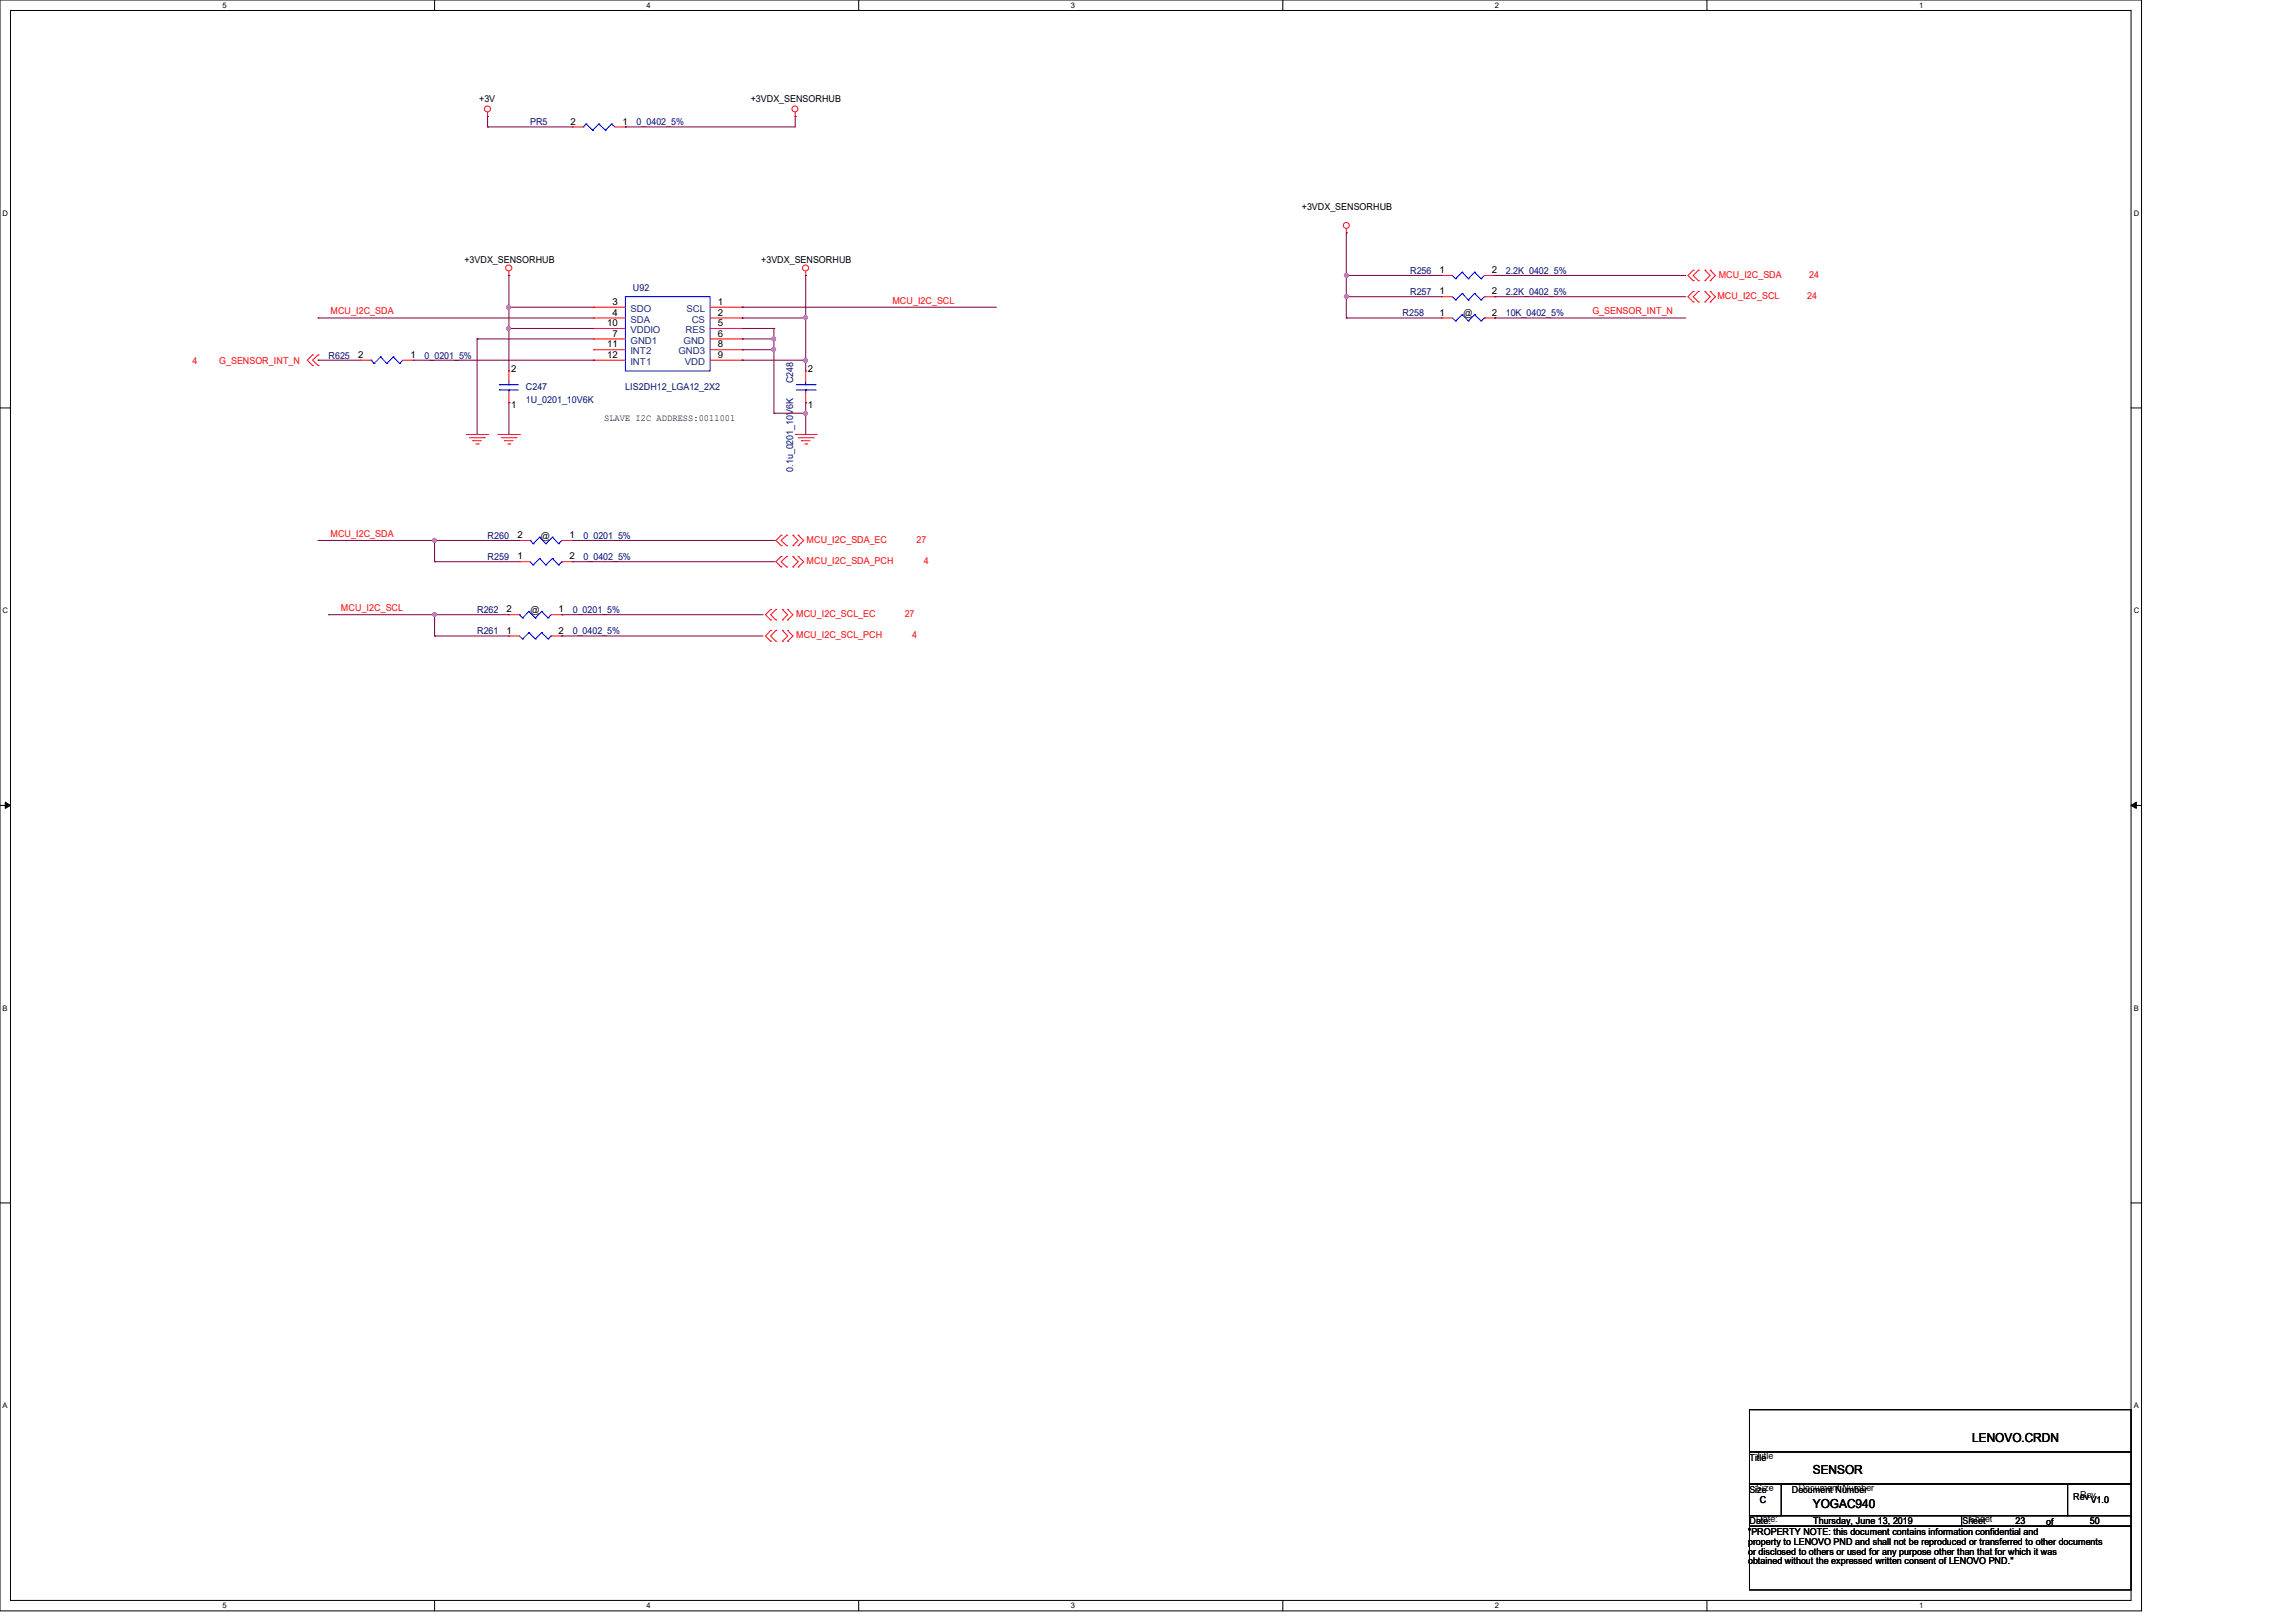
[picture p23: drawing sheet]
<svg xmlns="http://www.w3.org/2000/svg" width="297mm" height="210mm" viewBox="0 0 297 210" stroke-linecap="round" stroke-linejoin="round" font-family="sans-serif">
<defs><g id="words">
<g font-size="1.6">
<text x="234.5" y="190.7">SENSOR</text>
<text x="255.1" y="186.6">LENOVO.CRDN</text>
<text x="234.5" y="195.1">YOGAC940</text>
</g>
<g font-size="1.2">
<text x="62" y="13.2">+3V</text>
<text x="73.8" y="16.1">2</text>
<text x="80.5" y="16.1">1</text>
<text x="97.1" y="13.2">+3VDX_SENSORHUB</text>
<text x="168.4" y="27.2">+3VDX_SENSORHUB</text>
<text x="60.1" y="34">+3VDX_SENSORHUB</text>
<text x="98.5" y="34">+3VDX_SENSORHUB</text>
<text x="186.2" y="35.3">1</text>
<text x="193" y="35.3">2</text>
<text x="79.2" y="39.5">3</text>
<text x="79.2" y="40.9">4</text>
<text x="92.8" y="40.9">2</text>
<text x="92.8" y="39.5">1</text>
<text x="186.2" y="38.1">1</text>
<text x="186.2" y="40.9">1</text>
<text x="189.3" y="40.9">@</text>
<text x="193" y="38.1">2</text>
<text x="193" y="40.9">2</text>
<text x="46.4" y="46.3">2</text>
<text x="53.1" y="46.3">1</text>
<text x="78.6" y="42.2">10</text>
<text x="78.6" y="45">11</text>
<text x="78.6" y="46.3">12</text>
<text x="79.2" y="43.6">7</text>
<text x="92.8" y="42.2">5</text>
<text x="92.8" y="46.3">9</text>
<text x="92.8" y="43.6">6</text>
<text x="92.8" y="45">8</text>
<text x="66.1" y="52.8">1</text>
<text x="66.1" y="48.1">2</text>
<text x="104.5" y="52.8">1</text>
<text x="104.5" y="48.1">2</text>
<text x="78.1" y="54.5">SLAVE I2C ADDRESS:0011001</text>
<text x="66.9" y="69.6">2</text>
<text x="70" y="69.7">@</text>
<text x="73.7" y="69.6">1</text>
<text x="66.9" y="72.4">1</text>
<text x="73.7" y="72.4">2</text>
<text x="65.5" y="82">1</text>
<text x="65.5" y="79.2">2</text>
<text x="68.6" y="79.3">@</text>
<text x="72.3" y="82">2</text>
<text x="72.3" y="79.2">1</text>
<text x="226.3" y="189">Title</text>
<text x="227.2" y="188.7">Title</text>
<text x="226.3" y="193.2">Size</text>
<text x="226.3" y="197.3">Date:</text>
<text x="227.2" y="192.9">Size</text>
<text x="227.2" y="197">Date:</text>
<text x="227.7" y="194.5">C</text>
<text x="231.8" y="193.2">Document Number</text>
<text x="232.7" y="192.9">Document Number</text>
<text x="234.6" y="197.3">Thursday, June 13, 2019</text>
<text x="253.9" y="197.3">Sheet</text>
<text x="254.8" y="197">Sheet</text>
<text x="260.7" y="197.3">23</text>
<text x="264.7" y="197.3">of</text>
<text x="268.2" y="194.1">Rev</text>
<text x="269.1" y="193.8">Rev</text>
<text x="270.4" y="197.3">50</text>
<text x="270.5" y="194.5">V1.0</text>
<text x="226.1" y="198.6">&quot;PROPERTY NOTE: this document contains information confidential and</text>
<text x="226.1" y="199.9">property to LENOVO PND and shall not be reproduced or transferred to other documents</text>
<text x="226.1" y="201.2">or disclosed to others or used for any purpose other than that for which it was</text>
<text x="226.1" y="202.4">obtained without the expressed written consent of LENOVO PND.&quot;</text>
</g>
<g font-size="1.2" fill="#000080">
<text x="68.6" y="16.2">PR5</text>
<text x="82.4" y="16.2">0_0402_5%</text>
<text x="182.4" y="35.4">R256</text>
<text x="194.8" y="35.4">2.2K_0402_5%</text>
<text x="81.9" y="37.6">U92</text>
<text x="181.4" y="40.9">R258</text>
<text x="182.4" y="38.1">R257</text>
<text x="194.8" y="38.1">2.2K_0402_5%</text>
<text x="194.8" y="40.9">10K_0402_5%</text>
<text x="42.5" y="46.4">R625</text>
<text x="54.9" y="46.4">0_0201_5%</text>
<text x="68" y="50.5">C247</text>
<text x="68" y="52.2">1U_0201_10V6K</text>
<text x="80.9" y="50.5">LIS2DH12_LGA12_2X2</text>
<text x="102.6" y="49.6" transform="rotate(-90 102.6 49.6)">C248</text>
<text x="102.6" y="61.1" transform="rotate(-90 102.6 61.1)">0.1u_0201_10V6K</text>
<text x="63.1" y="69.7">R260</text>
<text x="75.5" y="69.7">0_0201_5%</text>
<text x="63.1" y="72.4">R259</text>
<text x="75.5" y="72.4">0_0402_5%</text>
<text x="61.7" y="82">R261</text>
<text x="61.7" y="79.3">R262</text>
<text x="74.1" y="82">0_0402_5%</text>
<text x="74.1" y="79.3">0_0201_5%</text>
</g>
<g font-size="1.2" fill="#f00">
<text x="222.3" y="36">MCU_I2C_SDA</text>
<text x="234" y="36">24</text>
<text x="42.8" y="40.7">MCU_I2C_SDA</text>
<text x="115.4" y="39.3">MCU_I2C_SCL</text>
<text x="206" y="40.7">G_SENSOR_INT_N</text>
<text x="222.2" y="38.7">MCU_I2C_SCL</text>
<text x="233.8" y="38.7">24</text>
<text x="24.9" y="47.1">4</text>
<text x="28.4" y="47.1">G_SENSOR_INT_N</text>
<text x="42.8" y="69.5">MCU_I2C_SDA</text>
<text x="104.3" y="70.3">MCU_I2C_SDA_EC</text>
<text x="118.6" y="70.3">27</text>
<text x="104.3" y="73">MCU_I2C_SDA_PCH</text>
<text x="119.5" y="73">4</text>
<text x="44.1" y="79.1">MCU_I2C_SCL</text>
<text x="103" y="79.8">MCU_I2C_SCL_EC</text>
<text x="103" y="82.6">MCU_I2C_SCL_PCH</text>
<text x="117" y="79.8">27</text>
<text x="118" y="82.6">4</text>
</g>
<g font-size="1.2" fill="#004080">
<text x="81.6" y="40.3">SDO</text>
<text x="81.6" y="41.7">SDA</text>
<text x="88.8" y="40.3">SCL</text>
<text x="89.5" y="41.7">CS</text>
<text x="81.6" y="43.1">VDDIO</text>
<text x="81.6" y="45.8">INT2</text>
<text x="81.6" y="47.2">INT1</text>
<text x="81.6" y="44.4">GND1</text>
<text x="87.8" y="45.8">GND3</text>
<text x="88.4" y="44.4">GND</text>
<text x="88.6" y="47.2">VDD</text>
<text x="88.7" y="43.1">RES</text>
</g>
<g font-size="1">
<text x="28.8" y="1">5</text>
<text x="83.7" y="1">4</text>
<text x="138.5" y="1">3</text>
<text x="193.4" y="1">2</text>
<text x="248.2" y="1">1</text>
<text x=".3" y="27.9">D</text>
<text x="276" y="27.9">D</text>
<text x=".3" y="79.4">C</text>
<text x="276" y="79.4">C</text>
<text x=".3" y="130.8">B</text>
<text x="276" y="130.8">B</text>
<text x=".3" y="182.2">A</text>
<text x="276" y="182.2">A</text>
<text x="28.8" y="208.1">5</text>
<text x="83.7" y="208.1">4</text>
<text x="138.5" y="208.1">3</text>
<text x="193.4" y="208.1">2</text>
<text x="248.2" y="208.1">1</text>
</g>
</g></defs>
<path d="M0 0h277v208.4h-277zM1.4 1.4h274.3v205.7h-274.3z" fill="none" stroke="#000" stroke-width=".13"/>
<g fill="#fff">
<path d="M28.8 .1h.5v1.1h-.5z"/>
<path d="M28.8 207.2h.5v1.1h-.5z"/>
</g>
<path d="M56.2 0v1.4M56.2 207.1v1.3" fill="none" stroke="#000" stroke-width=".13"/>
<g fill="#fff">
<path d="M83.7 .1h.5v1.1h-.5z"/>
<path d="M83.7 207.2h.5v1.1h-.5z"/>
</g>
<path d="M111.1 0v1.4M111.1 207.1v1.3" fill="none" stroke="#000" stroke-width=".13"/>
<g fill="#fff">
<path d="M138.5 .1h.6v1.1h-.6z"/>
<path d="M138.5 207.2h.6v1.1h-.6z"/>
</g>
<path d="M165.9 0v1.4M165.9 207.1v1.3" fill="none" stroke="#000" stroke-width=".13"/>
<g fill="#fff">
<path d="M193.4 .1h.5v1.1h-.5z"/>
<path d="M193.4 207.2h.5v1.1h-.5z"/>
</g>
<path d="M220.8 0v1.4M220.8 207.1v1.3" fill="none" stroke="#000" stroke-width=".13"/>
<g fill="#fff">
<path d="M248.2 .1h.6v1.1h-.6z"/>
<path d="M248.2 207.2h.6v1.1h-.6z"/>
<path d="M.3 27.1h.8v1.1h-.8z"/>
<path d="M276 27.1h.7v1.1h-.7z"/>
<path d="M.3 78.5h.8v1.1h-.8z"/>
<path d="M276 78.5h.7v1.1h-.7z"/>
</g>
<path d="M0 52.8h1.4M275.7 52.8h1.3" fill="none" stroke="#000" stroke-width=".13"/>
<g fill="#fff">
<path d="M.3 129.9h.7v1.1h-.7z"/>
<path d="M276 129.9h.6v1.1h-.6z"/>
</g>
<path d="M0 104.2h1.4M275.7 104.2h1.3" fill="none" stroke="#000" stroke-width=".13"/>
<path d="M.7 103.8l.7 .4-.7 .4zM275.7 104.2l.7-.4v.8z" fill="#000" stroke="#000" stroke-width=".13"/>
<g fill="#fff">
<path d="M.3 181.4h.7v1.1h-.7z"/>
<path d="M276 181.4h.6v1.1h-.6z"/>
</g>
<path d="M0 155.7h1.4M275.7 155.7h1.3M226.3 196.1h27.4v1.4h-27.4zM226.3 192h41.2v4.1h-41.2zM226.3 192h4.1v4.1h-4.1zM226.3 182.4h49.4v5.5h-49.4zM226.3 187.9h49.4v4.1h-49.4zM226.3 197.5h49.4v8.2h-49.4zM253.7 196.1h22v1.4h-22zM267.5 192h8.2v4.1h-8.2z" fill="none" stroke="#000" stroke-width=".13"/>
<g fill="none" stroke="#f00" stroke-width=".13">
<path d="M63.1 15.1h.1M63.1 14.5v.6M74 16.4h1.4M74 16.4h.1M79.5 16.4h1.4M80.9 16.4h.1M102.9 15.1h.1M102.9 14.5v.6M65.8 35.6h.1M65.8 35.1v.5M76.8 39.8h.1M76.8 39.8h4.1"/>
<path d="M91.9 39.8h4.1M96 39.8h.1M104.2 35.6h.1M104.2 35.1v.5M174.2 30.1h.1M174.2 29.6v.5M186.5 38.4h1.4M186.5 35.6h1.4M186.5 38.4h.1M186.5 35.6h.1M192 38.4h1.4M192 35.6h1.4"/>
<path d="M193.4 38.4h.1M193.4 35.6h.1M219 37.7h.1M219 39.1h.1M219 35h.1M219 36.3h.1M219 37.7l-.6 .7 .6 .7M219 35l-.6 .6 .6 .7M219.7 37.7l-.7 .7 .7 .7M219.7 35l-.7 .6 .7 .7M219.7 37.7h.1M219.7 39.1h.1"/>
<path d="M219.7 35h.1M219.7 36.3h.1M220.6 39.1h.1M220.6 37.7h.1M220.6 36.3h.1M220.6 35h.1M220.6 37.7l.6 .7-.6 .7M220.6 35l.6 .6-.6 .7M221.2 37.7l.7 .7-.7 .7M221.2 35l.7 .6-.7 .7M221.2 37.7h.1M221.2 39.1h.1"/>
<path d="M221.2 35h.1M221.2 36.3h.1M40.4 47.3h.1M40.4 45.9h.1M40.4 45.9l-.6 .7 .6 .7M41.1 47.3h.1M41.1 45.9h.1M41.1 45.9l-.7 .7 .7 .7M46.6 46.6h.1M46.6 46.6h1.4M52.1 46.6h1.4M53.5 46.6h.1"/>
<path d="M60.3 56.2h2.8M60.7 56.6h2M61.2 57h.1M61.2 57h1.1M61.6 57.4h.2M61.8 57.4h.1M62.7 56.6h.1M63.1 56.2h.1M64.4 56.2h2.8M64.9 56.6h1.9M65.3 57h1.1M65.3 57h.1"/>
<path d="M65.7 57.4h.3M65.8 52.1h.1M65.8 48h.1M65.8 48v1.4M65.8 50.7v1.4M66 57.4h.1M66.8 56.6h.1M67.2 56.2h.1M76.8 41.1h.1M76.8 42.5h.1M76.8 45.3h.1M76.8 46.6h.1"/>
<path d="M76.8 43.9h.1M76.8 41.1h4.1M76.8 42.5h4.1M76.8 45.3h4.1M76.8 46.6h4.1M76.8 43.9h4.1M91.9 41.1h4.1M91.9 42.5h4.1M91.9 45.3h4.1M91.9 46.6h4.1M91.9 43.9h4.1M96 46.6h.1"/>
<path d="M96 45.3h.1M96 42.5h.1M96 43.9h.1M96 41.1h.1M102.9 56.2h2.7M103.3 56.6h1.9M103.7 57h1.1M103.7 57h.1M104.1 57.4h.3M104.2 52.1h.1M104.2 48h.1M104.2 48v1.4"/>
<path d="M104.2 50.7v1.4M104.4 57.4h.1M105.2 56.6h.1M105.6 56.2h.1M186.5 41.1h1.4M186.5 41.1h.1M192 41.1h1.4M193.4 41.1h.1M65.8 79.5h1.4M65.8 79.5h.1M67.2 69.9h.1M67.2 72.7h.1"/>
<path d="M67.2 69.9h1.4M67.2 72.7h1.4M71.3 79.5h1.4M72.7 79.5h.1M72.7 69.9h1.3M72.7 72.7h1.3M74 69.9h.1M74 72.7h.1M99.7 78.9h.1M99.7 78.9l-.7 .6 .7 .7M100.4 78.9l-.7 .6 .7 .7M100.4 78.9h.1"/>
<path d="M101 69.3l-.6 .6 .6 .7M101 72l-.6 .7 .6 .7M101 69.3h.1M101 70.6h.1M101 72h.1M101 73.4h.1M101.2 78.9h.1M101.2 78.9l.7 .6-.7 .7M101.8 72l-.8 .7 .8 .7M101.8 69.3l-.8 .6 .8 .7M101.8 69.3h.1M101.8 70.6h.1"/>
<path d="M101.8 72h.1M101.8 73.4h.1M101.9 78.9h.1M101.9 78.9l.7 .6-.7 .7M102.6 69.3l.7 .6-.7 .7M102.6 72l.7 .7-.7 .7M102.6 70.6h.1M102.6 69.3h.1M102.6 73.4h.1M102.6 72h.1M103.3 69.3h.1M103.3 70.6h.1"/>
<path d="M103.3 72h.1M103.3 73.4h.1M103.3 69.3l.7 .6-.7 .7M103.3 72l.7 .7-.7 .7M65.8 82.3h1.4M65.8 82.3h.1M71.3 82.3h1.4M72.7 82.3h.1M99.7 80.2h.1M99.7 81.6h.1M99.7 83h.1M99.7 81.6l-.7 .7 .7 .7"/>
<path d="M100.4 81.6l-.7 .7 .7 .7M100.4 80.2h.1M100.4 81.6h.1M100.4 83h.1M101.2 80.2h.1M101.2 83h.1M101.2 81.6h.1M101.2 81.6l.7 .7-.7 .7M101.9 80.2h.1M101.9 81.6h.1M101.9 83h.1M101.9 81.6l.7 .7-.7 .7"/>
<circle cx="63.1" cy="14.1" r=".39"/>
<circle cx="102.8" cy="14.1" r=".38"/>
<circle cx="65.8" cy="34.7" r=".39"/>
<circle cx="104.2" cy="34.7" r=".39"/>
<circle cx="174.2" cy="29.2" r=".38"/>
</g>
<g fill="none" stroke="#00f" stroke-width=".13">
<path d="M75.4 16.4h.1M75.8 16h.1M75.8 16l-.4 .4M75.8 16l.9 .8M76.7 16.8h.1M77.5 16h.1M77.5 16l-.8 .8M77.5 16l.8 .8M78.3 16.8h.1M79.1 16h.1M79.1 16l-.8 .8M79.1 16l.4 .4"/>
<path d="M80.9 38.4h11v9.6h-11zM187.9 38.4l.4 .4M187.9 35.6l.4 .5M188.3 38.8h.1M188.3 36.1h.1M189.1 38l-.8 .8M189.1 35.2l-.8 .9M189.1 38h.1M189.1 35.2h.1M189.1 38l.8 .8M189.1 35.2l.8 .9M189.9 38.8h.1"/>
<path d="M189.9 36.1h.1M190.8 38l-.9 .8M190.8 35.2l-.9 .9M190.8 38h.1M190.8 35.2h.1M190.8 38l.8 .8M190.8 35.2l.8 .9M191.6 38.8h.1M191.6 36.1h.1M192 38.4l-.4 .4M192 35.6l-.4 .5M192 38.4h.1"/>
<path d="M192 35.6h.1M48 46.6h.1M48 46.6l.4 .4M48.4 47h.1M49.2 46.2l.8 .8M49.2 46.2h.1M49.2 46.2l-.8 .8M50 47h.1M50.9 46.2l.8 .8M50.9 46.2h.1M50.9 46.2l-.9 .8M51.7 47h.1"/>
<path d="M52.1 46.6l-.4 .4M64.6 49.8h.1M64.6 50.5h.1M64.6 49.8h2.5M64.6 50.5h2.5M65.8 50.5h.1M65.8 49.8h.1M65.8 49.4v.4M65.8 50.5v.2M103 49.8h2.5M103 50.5h2.5M104.2 50.5h.1"/>
<path d="M104.2 49.8h.1M104.2 49.4v.4M104.2 50.5v.2M105.5 49.8h.1M105.5 50.5h.1M187.9 41.1l.4 .4M188.3 41.5h.1M189.1 40.7l-.8 .8M189.1 40.7h.1M189.1 40.7l.8 .8M189.9 41.5h.1M190.8 40.7l-.9 .8"/>
<path d="M190.8 40.7h.1M190.8 40.7l.8 .8M191.6 41.5h.1M192 41.1l-.4 .4M192 41.1h.1M67.2 79.5l.4 .5M67.2 79.5h.1M67.6 80h.1M68.4 79.1h.1M68.4 79.1l-.8 .9M68.4 79.1l.9 .9M68.6 69.9h.1"/>
<path d="M68.6 72.7l.4 .4M68.6 69.9l.4 .5M69 70.4h.1M69 73.1h.1M69.3 80h.1M69.8 69.5l.8 .9M69.8 69.5h.1M69.8 72.3h.1M69.8 69.5l-.8 .9M69.8 72.3l.8 .8M69.8 72.3l-.8 .8M70.1 79.1h.1"/>
<path d="M70.1 79.1l-.8 .9M70.1 79.1l.8 .9M70.6 70.4h.1M70.6 73.1h.1M70.9 80h.1M71.3 79.5l-.4 .5M71.5 69.5l.8 .9M71.5 69.5h.1M71.5 72.3h.1M71.5 69.5l-.9 .9M71.5 72.3l.8 .8M71.5 72.3l-.9 .8"/>
<path d="M72.3 70.4h.1M72.3 73.1h.1M72.7 72.7l-.4 .4M72.7 72.7h.1M72.7 69.9l-.4 .5M67.2 82.3l.4 .4M67.6 82.7h.1M68.4 81.9h.1M68.4 81.9l.9 .8M68.4 81.9l-.8 .8M69.3 82.7h.1M70.1 81.9h.1"/>
<path d="M70.1 81.9l.8 .8M70.1 81.9l-.8 .8M70.9 82.7h.1M71.3 82.3l-.4 .4M71.3 82.3h.1"/>
</g>
<g fill="none" stroke="#800040" stroke-width=".13">
<path d="M63.1 15.1h.1M63.1 16.4h.1M63.1 15.1v1.3M63.1 16.4h10.9M80.9 16.4h.1M102.9 15.1h.1M102.9 15.1v1.3h-22M65.8 39.8h11M65.8 39.8h.1M65.8 35.6h.1M65.8 35.6v12.4M96 39.8h.1"/>
<path d="M96 39.8h32.9M104.2 35.6h.1M104.2 35.6v12.4M174.2 38.4h.1M174.2 35.6h.1M174.2 30.1h.1M174.2 30.1v11M174.2 35.6h12.3M174.2 38.4h12.3M193.4 35.6h24.7M193.4 38.4h24.7M193.4 35.6h.1"/>
<path d="M193.4 38.4h.1M41.1 41.1h35.7M41.1 46.6h5.5M41.1 41.1h.1M41.1 46.6h.1M53.5 46.6h23.3M61.7 43.9h.1M61.7 43.9v12.3M61.7 43.9h15.1M65.8 42.5h11M65.8 52.1h.1M65.8 42.5h.1"/>
<path d="M65.8 52.1v4.1M76.8 46.6h.1M96 43.9h4.1M96 45.3h4.1M96 46.6h8.2M96 41.1h8.2M96 46.6h.1M96 45.3h.1M96 43.9h.1M96 41.1h.1M96 42.5h4.1M100.1 45.3h.1"/>
<path d="M100.1 53.5h.1M100.1 43.9h.1M100.1 42.5h.1M100.1 42.5v11M100.1 53.5h4.1M104.2 53.5h.1M104.2 46.6h.1M104.2 52.1h.1M104.2 52.1v4.1M174.2 41.1h.1M174.2 41.1h12.3M193.4 41.1h24.7"/>
<path d="M193.4 41.1h.1M41.1 69.9h.1M41.1 69.9h26.1M42.5 79.5h.1M42.5 79.5h23.3M56.2 69.9h.1M56.2 79.5h.1M56.2 72.7h.1M56.2 69.9v2.8M56.2 79.5v2.8M56.2 72.7h11M72.7 79.5h26"/>
<path d="M72.7 79.5h.1M74 69.9h26.1M74 72.7h26.1M100.1 69.9h.1M100.1 72.7h.1M56.2 82.3h.1M56.2 82.3h9.6M72.7 82.3h26M72.7 82.3h.1"/>
</g>
<g fill="#f0f" stroke="#f0f" stroke-width=".13">
<circle cx="65.8" cy="42.5" r=".25"/>
<circle cx="104.2" cy="46.6" r=".24"/>
<circle cx="100.1" cy="45.2" r=".25"/>
<circle cx="104.2" cy="53.5" r=".24"/>
<circle cx="100.1" cy="43.9" r=".25"/>
<circle cx="104.2" cy="41.1" r=".24"/>
<circle cx="65.8" cy="39.8" r=".25"/>
<circle cx="174.2" cy="38.4" r=".25"/>
<circle cx="174.2" cy="35.6" r=".25"/>
<circle cx="56.2" cy="69.9" r=".24"/>
<circle cx="56.2" cy="79.5" r=".24"/>
</g>
<use href="#words"/>
</svg>
